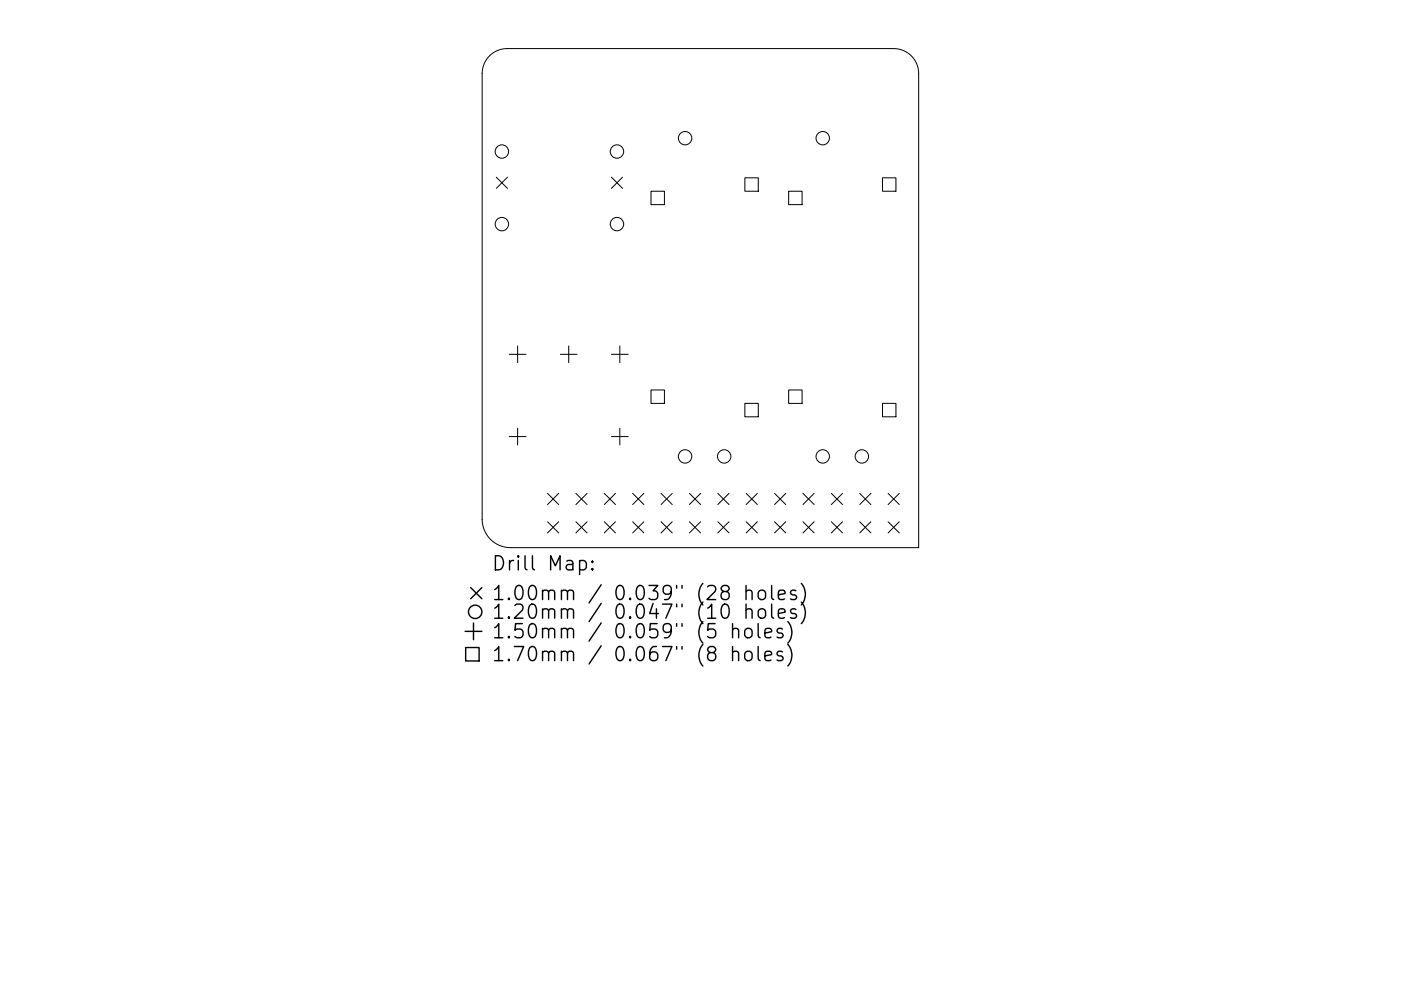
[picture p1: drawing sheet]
<svg xmlns="http://www.w3.org/2000/svg" width="297mm" height="210mm" viewBox="0 0 297 210" stroke-linecap="round" stroke-linejoin="round" font-family="sans-serif">
<defs><g id="words">
<g font-size="4.2">
<text x="104.2" y="121.1">Drill Map:</text>
<text x="104.2" y="127.4">1.00mm / 0.039&quot; (28 holes)</text>
<text x="104.2" y="131.3">1.20mm / 0.047&quot; (10 holes)</text>
<text x="104.2" y="135.5">1.50mm / 0.059&quot; (5 holes)</text>
<text x="104.2" y="140.3">1.70mm / 0.067&quot; (8 holes)</text>
</g>
</g></defs>
<g fill="none" stroke="#000" stroke-width=".21">
<path d="M103.8 11.9a5.3 5.3 0 0 1 3.7-1.6h82a5.3 5.3 0 0 1 5.3 5.3v100.6h-86.6a6 6 0 0 1-6-6v-94.6a5.3 5.3 0 0 1 1.6-3.7zM105.2 37.6l2.4 2.4M107.6 37.6l-2.4 2.4M129.6 37.6l2.4 2.4M132 37.6l-2.4 2.4M157.9 37.7h2.9v2.9h-2.9zM187.1 37.7h2.9v2.9h-2.9zM138 40.6h2.9v2.8h-2.9zM167.2 40.6h2.9v2.8h-2.9zM108 75.2h3.5M109.7 73.4v3.6M118.8 75.2h3.6"/>
<path d="M120.6 73.4v3.6M129.6 75.2h3.6M131.4 73.4v3.6M108 92.6h3.5M109.7 90.8v3.6M129.6 92.6h3.6M131.4 90.8v3.6M138 82.7h2.9v2.9h-2.9zM157.9 85.6h2.9v2.8h-2.9zM167.2 82.7h2.9v2.9h-2.9zM187.1 85.6h2.9v2.8h-2.9zM116.1 104.7l2.4 2.3"/>
<path d="M116.1 110.7l2.4 2.4M118.5 104.7l-2.4 2.3M118.5 110.7l-2.4 2.4M122.1 110.7l2.4 2.4M122.1 104.7l2.4 2.3M124.5 104.7l-2.4 2.3M124.5 110.7l-2.4 2.4M128.1 110.7l2.4 2.4M128.1 104.7l2.4 2.3M130.5 104.7l-2.4 2.3M130.5 110.7l-2.4 2.4M134.1 110.7l2.4 2.4"/>
<path d="M134.1 104.7l2.4 2.3M136.5 104.7l-2.4 2.3M136.5 110.7l-2.4 2.4M140.2 110.7l2.3 2.4M140.2 104.7l2.3 2.3M142.5 104.7l-2.3 2.3M142.5 110.7l-2.3 2.4M146.2 104.7l2.3 2.3M146.2 110.7l2.3 2.4M148.5 104.7l-2.3 2.3M148.5 110.7l-2.3 2.4M152.2 110.7l2.4 2.4"/>
<path d="M152.2 104.7l2.4 2.3M154.6 104.7l-2.4 2.3M154.6 110.7l-2.4 2.4M158.2 110.7l2.4 2.4M158.2 104.7l2.4 2.3M160.6 104.7l-2.4 2.3M160.6 110.7l-2.4 2.4M164.2 110.7l2.4 2.4M164.2 104.7l2.4 2.3M166.6 104.7l-2.4 2.3M166.6 110.7l-2.4 2.4M170.2 110.7l2.4 2.4"/>
<path d="M170.2 104.7l2.4 2.3M172.6 104.7l-2.4 2.3M172.6 110.7l-2.4 2.4M176.3 110.7l2.3 2.4M176.3 104.7l2.3 2.3M178.6 104.7l-2.3 2.3M178.6 110.7l-2.3 2.4M182.3 104.7l2.3 2.3M182.3 110.7l2.3 2.4M184.6 104.7l-2.3 2.3M184.6 110.7l-2.3 2.4M188.3 110.7l2.4 2.4"/>
<path d="M188.3 104.7l2.4 2.3M190.7 104.7l-2.4 2.3M190.7 110.7l-2.4 2.4"/>
<circle cx="106.4" cy="32.2" r="1.42"/>
<circle cx="130.8" cy="32.2" r="1.42"/>
<circle cx="145.3" cy="29.3" r="1.42"/>
<circle cx="174.4" cy="29.3" r="1.42"/>
<circle cx="106.4" cy="47.5" r="1.42"/>
<circle cx="130.8" cy="47.5" r="1.42"/>
<circle cx="145.3" cy="96.8" r="1.42"/>
<circle cx="153.5" cy="96.8" r="1.42"/>
<circle cx="174.4" cy="96.8" r="1.42"/>
<circle cx="182.7" cy="96.8" r="1.42"/>
</g>
<g fill="none" stroke="#000" stroke-width=".3">
<path d="M122.9 119.1l.8-.2 .6 .6v.8l-.3 .5-.3 .1-.8-.1M125.6 119.1l.1 .1-.1 .1-.1-.1 .1-.1v.2M98.6 134h3.6M98.7 137.4h2.9v2.8h-2.9zM99.8 124.7l2.4 2.3M100.4 132.2v3.5M102.2 124.7l-2.4 2.3M125.6 120.6l.1 .2-.1 .1-.1-.1 .1-.2v.3M155.3 133.6a.74 .74 0 0 1 1.3 .1v1.6M155.3 138.5a.74 .74 0 0 1 1.3 .1v1.6M155.3 132.3v3M155.3 137.2v3"/>
<path d="M158 133.6a.81 .81 0 0 1 .8-.3 .81 .81 0 0 1 .7 .6v.8a.81 .81 0 0 1-.8 .6 .81 .81 0 0 1-.8-.6v-.8zM158 138.5a.81 .81 0 0 1 .8-.3 .81 .81 0 0 1 .7 .5v.9a.81 .81 0 0 1-.8 .6 .81 .81 0 0 1-.8-.6v-.9zM158.2 125.5a.74 .74 0 0 1 1.3 .1v1.6M158.2 129.5a.75 .75 0 0 1 1.3 .1v1.6M158.2 124.2v3M158.2 128.2v3M160.7 132.3v2.6l.5 .4M160.7 137.2v2.5l.5 .5M160.9 125.5a.81 .81 0 0 1 .8-.3 .81 .81 0 0 1 .6 .6v.8a.81 .81 0 0 1-.8 .6 .81 .81 0 0 1-.8-.6v-.8zM160.9 129.5a.81 .81 0 0 1 .8-.3 .81 .81 0 0 1 .6 .5v.9a.81 .81 0 0 1-.8 .6 .81 .81 0 0 1-.8-.6v-.9zM162.2 134.3l1.4-.3-.1-.5-.9-.2-.4 .4v1.2l.1 .3 .3 .1 .9-.1M162.2 139.2l1.4-.3-.1-.6-.9-.1-.4 .4v1.1l.1 .3 .3 .2 .9-.2"/>
<path d="M163.6 124.2v2.6l.4 .4M163.6 128.2v2.5l.4 .5M165 126.2l1.5-.3-.2-.5-.8-.2-.5 .4v1.2l.2 .3 .3 .1 .8-.1M165 130.2l1.5-.3-.2-.6-.8-.1-.5 .4v1.1l.2 .3 .3 .2 .8-.2M165.9 133.5l-.7-.2-.5 .4 .2 .5 1 .3 .1 .2-.1 .5-.3 .1-.9-.1M165.9 138.3l-.7-.1-.5 .4 .2 .4 1 .3 .1 .3-.1 .4-.3 .2-.9-.2M167 131.9a3.4 3.4 0 0 1 0 4.6M167 136.7a3.4 3.4 0 0 1 0 4.6M168.7 125.4l-.7-.2-.4 .4 .1 .5 1 .3 .2 .2-.2 .5-.2 .1-.9-.1M168.7 129.3l-.7-.1-.4 .4 .1 .4 1 .3 .2 .3-.2 .4-.2 .2-.9-.2M169.9 123.8a3.4 3.4 0 0 1 0 4.6M169.9 127.7a3.4 3.4 0 0 1 0 4.6"/>
<circle cx="100.7" cy="129.8" r="1.42"/>
</g>
<use href="#words"/>
</svg>
